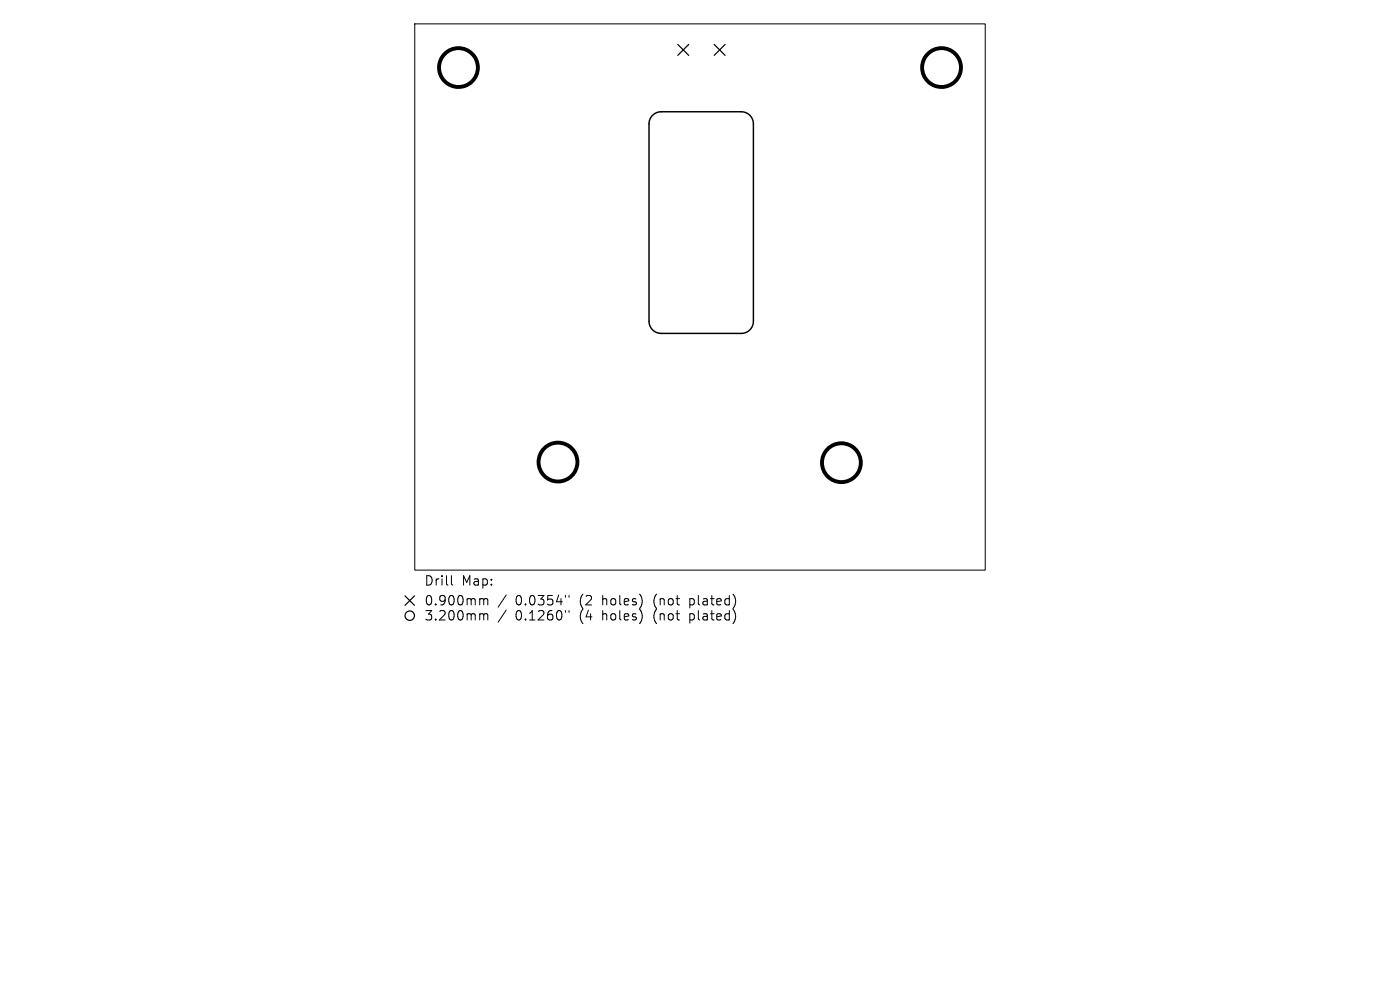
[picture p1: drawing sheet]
<svg xmlns="http://www.w3.org/2000/svg" width="297mm" height="210mm" viewBox="0 0 297 210" stroke-linecap="round" stroke-linejoin="round" font-family="sans-serif">
<defs><g id="words">
<g font-size="2.8">
<text x="89.9" y="124.5">Drill</text>
<text x="97.9" y="124.5">Map:</text>
<text x="89.9" y="128.7">0.900mm</text>
<text x="89.9" y="131.9">3.200mm</text>
<text x="109.4" y="128.7">0.0354&quot;</text>
<text x="109.4" y="131.9">0.1260&quot;</text>
<text x="123.1" y="128.7">(2</text>
<text x="123.1" y="131.9">(4</text>
<text x="128.1" y="128.7">holes)</text>
<text x="128.1" y="131.9">holes)</text>
<text x="139.1" y="128.7">(not</text>
<text x="139.1" y="131.9">(not</text>
<text x="146.9" y="128.7">plated)</text>
<text x="146.9" y="131.9">plated)</text>
</g>
</g></defs>
<g fill="none" stroke="#000" stroke-width=".21">
<path d="M88 5.1h121v115.8h-121zM95.8 122.1v1.7l.3 .3M102.1 127h.2l.3 .3M102.1 130.2h.2l.3 .3M102.6 127.3l.3-.3 .5 .1 .1 1.2M102.6 127.3v1M102.6 130.5v1M102.6 130.5l.3-.3 .5 .1 .1 1.2M107.4 126.2l-1.7 2.6M107.4 129.4l-1.7 2.6M120 126.3v.4M120 129.5v.4"/>
<path d="M120.7 126.3v.4M120.7 129.5v.4"/>
</g>
<path d="M138.4 24.5l.8-.6 1.1-.2h17a2.58 2.58 0 0 1 2.5 2.6v41.9a2.58 2.58 0 0 1-2.5 2.5h-17a2.58 2.58 0 0 1-2.6-2.5v-41.9l.1-.9z" fill="none" stroke="#000" stroke-width=".31"/>
<g fill="none" stroke="#000" stroke-width=".26">
<path d="M143.8 9.4l2.3 2.3M146.1 9.4l-2.3 2.3M151.5 9.4l2.3 2.3M153.8 9.4l-2.3 2.3M85.9 126.4l2 2M87.9 126.4l-2 2"/>
<circle cx="86.9" cy="130.6" r="1"/>
</g>
<g fill="none" stroke="#000" stroke-width=".82">
<circle cx="97.3" cy="14.3" r="4.1"/>
<circle cx="199.7" cy="14.3" r="4.1"/>
<circle cx="118.4" cy="98" r="4.1"/>
<circle cx="178.5" cy="98.2" r="4.1"/>
</g>
<use href="#words"/>
</svg>
